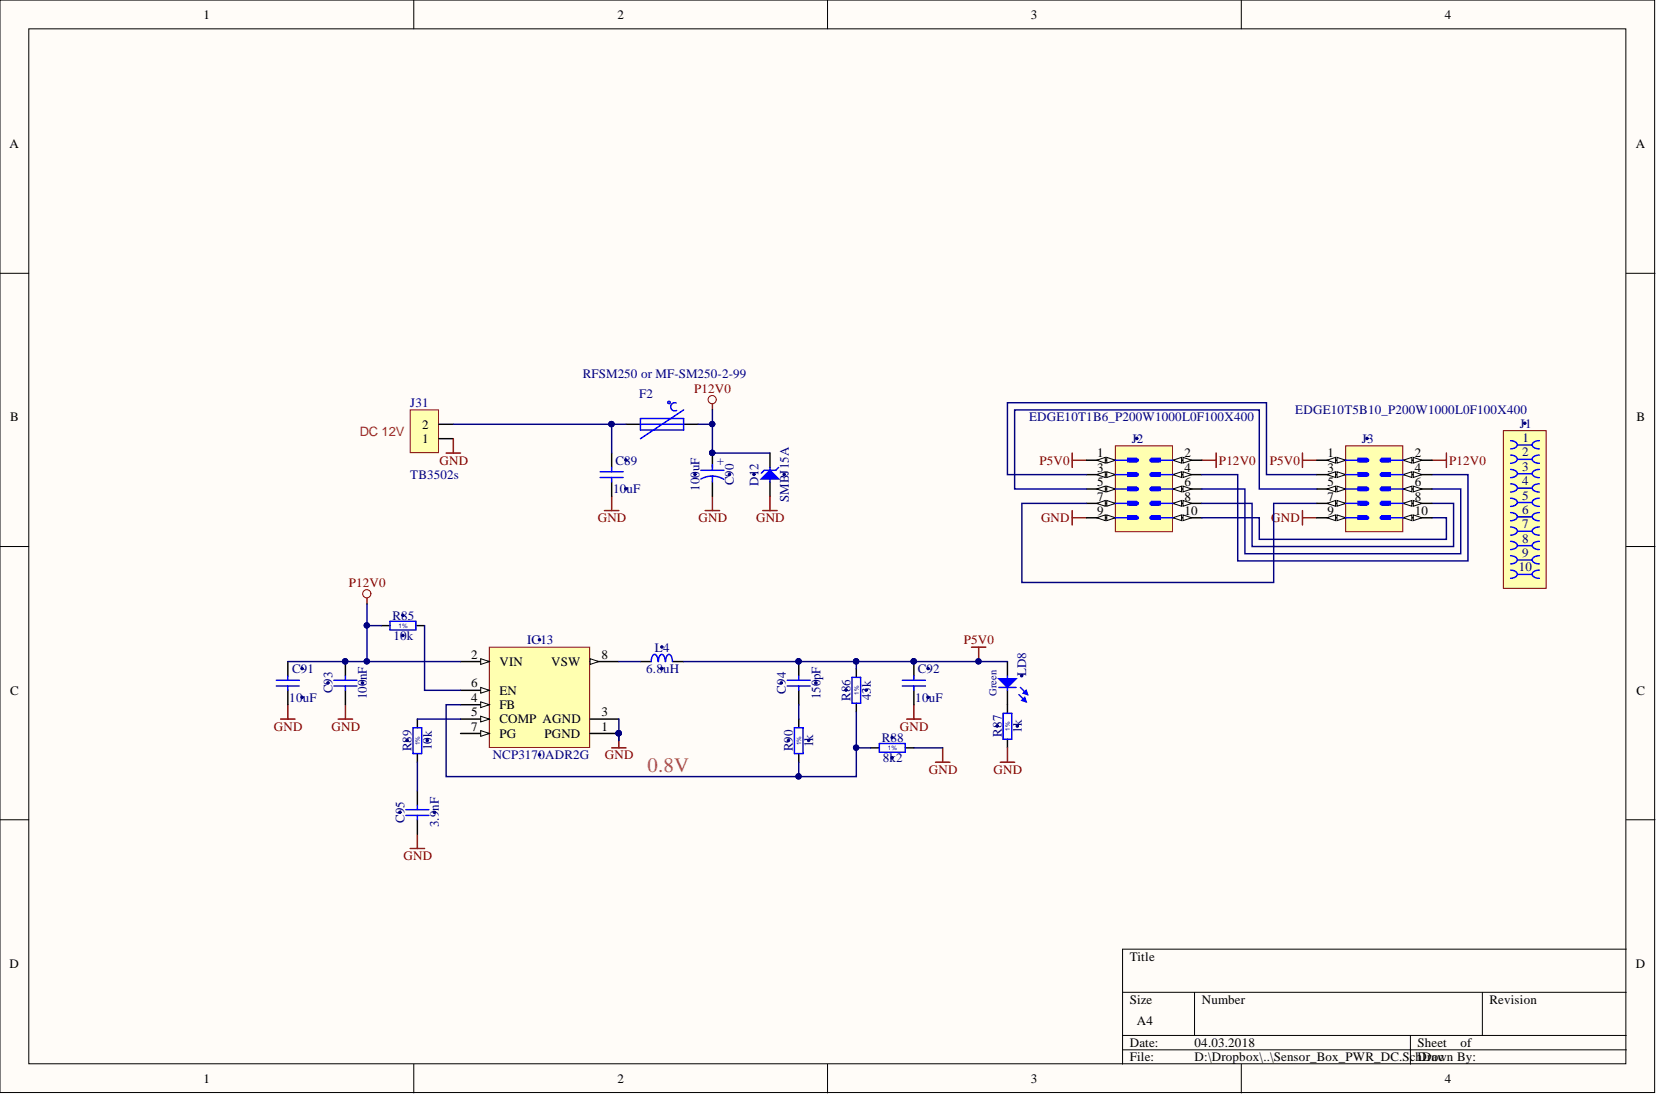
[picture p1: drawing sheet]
<svg xmlns="http://www.w3.org/2000/svg" width="292mm" height="193mm" viewBox="0 0 292 193" stroke-linecap="round" stroke-linejoin="round" font-family="sans-serif">
<defs><g id="words">
<text font-size="3.6" fill="#da2467" x="114.2" y="136.2">0.8V</text>
<g font-size="2.3">
<text x="35.9" y="3.3">1</text>
<text x="108.9" y="3.3">2</text>
<text x="181.8" y="3.3">3</text>
<text x="254.9" y="3.3">4</text>
<text x="1.7" y="26.1">A</text>
<text x="288.6" y="26.1">A</text>
<text x="1.8" y="74.3">B</text>
<text x="74.5" y="75.6">2</text>
<text x="288.6" y="74.3">B</text>
<text x="74.5" y="78.1">1</text>
<text x="193.5" y="80.7">1</text>
<text x="193.5" y="83.2">3</text>
<text x="208.9" y="80.7">2</text>
<text x="208.9" y="83.2">4</text>
<text x="234.1" y="80.7">1</text>
<text x="234.1" y="83.2">3</text>
<text x="249.5" y="80.7">2</text>
<text x="249.5" y="83.2">4</text>
<text x="193.5" y="85.7">5</text>
<text x="193.5" y="88.3">7</text>
<text x="208.9" y="85.7">6</text>
<text x="208.9" y="88.3">8</text>
<text x="234.1" y="85.7">5</text>
<text x="234.1" y="88.3">7</text>
<text x="249.5" y="85.7">6</text>
<text x="249.5" y="88.3">8</text>
<text x="193.5" y="90.8">9</text>
<text x="208.9" y="90.8">10</text>
<text x="234.1" y="90.8">9</text>
<text x="249.5" y="90.8">10</text>
<text x="83.1" y="116.2">2</text>
<text x="88.1" y="117.5">VIN</text>
<text x="97.2" y="117.5">VSW</text>
<text x="106.1" y="116.2">8</text>
<text x="1.8" y="122.5">C</text>
<text x="83.1" y="123.8">4</text>
<text x="83.1" y="121.3">6</text>
<text x="88.1" y="125.1">FB</text>
<text x="88.1" y="122.5">EN</text>
<text x="288.6" y="122.5">C</text>
<text x="83.1" y="128.9">7</text>
<text x="83.1" y="126.3">5</text>
<text x="88.1" y="130.1">PG</text>
<text x="88.1" y="127.6">COMP AGND</text>
<text x="96" y="130.1">PGND</text>
<text x="106.1" y="128.9">1</text>
<text x="106.1" y="126.3">3</text>
<text x="1.7" y="170.7">D</text>
<text x="199.3" y="169.5">Title</text>
<text x="288.6" y="170.7">D</text>
<text x="199.3" y="177.1">Size</text>
<text x="212" y="177.1">Number</text>
<text x="262.7" y="177.1">Revision</text>
<text x="199.3" y="184.7">Date:</text>
<text x="200.5" y="180.9">A4</text>
<text x="210.7" y="184.7">04.03.2018</text>
<text x="250" y="184.7">Sheet</text>
<text x="257.6" y="184.7">of</text>
<text x="35.9" y="191">1</text>
<text x="108.9" y="191">2</text>
<text x="181.8" y="191">3</text>
<text x="199.3" y="187.2">File:</text>
<text x="210.7" y="187.2">D:\Dropbox\..\Sensor_Box_PWR_DC.SchDDrawn By:</text>
<text x="252.5" y="187.2">oc</text>
<text x="254.9" y="191">4</text>
</g>
<g font-size="2.3" fill="#000080">
<text x="72.3" y="71.8">J31</text>
<text x="102.8" y="66.7">RFSM250 or MF-SM250-2-99</text>
<text x="112.7" y="70.3">F2</text>
<text x="181.5" y="74.3">EDGE10T1B6_P200W1000L0F100X400</text>
<text x="228.5" y="73.1">EDGE10T5B10_P200W1000L0F100X400</text>
<text x="268.1" y="75.4">J1</text>
<text x="268.6" y="78">1</text>
<text x="108.6" y="81.9">C89</text>
<text x="126.4" y="81.9">+</text>
<text x="199.6" y="78.1">J2</text>
<text x="240.2" y="78.1">J3</text>
<text x="268.5" y="80.5">2</text>
<text x="268.5" y="83">3</text>
<text x="72.3" y="84.5">TB3502s</text>
<text x="108.1" y="87">10uF</text>
<text x="123.4" y="86.6" transform="rotate(-90 123.4 86.6)">100uF</text>
<text x="129.5" y="85.6" transform="rotate(-90 129.5 85.6)">C90</text>
<text x="133.8" y="85.7" transform="rotate(-90 133.8 85.7)">D12</text>
<text x="139.1" y="88.5" transform="rotate(-90 139.1 88.5)">SMBJ15A</text>
<text x="268.5" y="85.6">4</text>
<text x="268.5" y="88.1">5</text>
<text x="268.5" y="90.7">6</text>
<text x="268.5" y="93.2">7</text>
<text x="268.5" y="95.7">8</text>
<text x="267.9" y="100.8">10</text>
<text x="268.5" y="98.3">9</text>
<text x="69.2" y="109.3">R85</text>
<text x="69.4" y="112.9">10k</text>
<text x="93" y="113.6">IC13</text>
<text x="51.5" y="118.7">C91</text>
<text x="114" y="118.7">6.8uH</text>
<text x="115.5" y="114.9">L4</text>
<text x="161.9" y="118.7">C92</text>
<text x="181" y="119.2" transform="rotate(-90 181 119.2)">LD8</text>
<text x="51" y="123.8">10uF</text>
<text x="58.6" y="122.3" transform="rotate(-90 58.6 122.3)">C93</text>
<text x="64.7" y="123.4" transform="rotate(-90 64.7 123.4)">100nF</text>
<text x="138.6" y="122.4" transform="rotate(-90 138.6 122.4)">C94</text>
<text x="144.7" y="123.4" transform="rotate(-90 144.7 123.4)">150pF</text>
<text x="150" y="123.6" transform="rotate(-90 150 123.6)">R86</text>
<text x="153.6" y="123.5" transform="rotate(-90 153.6 123.5)">43k</text>
<text x="161.5" y="123.8">10uF</text>
<text x="143.4" y="131.8" transform="rotate(-90 143.4 131.8)">1k</text>
<text x="155.5" y="130.9">R88</text>
<text x="176.7" y="130" transform="rotate(-90 176.7 130)">R87</text>
<text x="180.2" y="129.3" transform="rotate(-90 180.2 129.3)">1k</text>
<text x="72.6" y="132.5" transform="rotate(-90 72.6 132.5)">R89</text>
<text x="76.2" y="132.3" transform="rotate(-90 76.2 132.3)">10k</text>
<text x="86.9" y="133.9">NCP3170ADR2G</text>
<text x="139.9" y="132.5" transform="rotate(-90 139.9 132.5)">R90</text>
<text x="155.7" y="134.4">8k2</text>
<text x="71.3" y="145.2" transform="rotate(-90 71.3 145.2)">C95</text>
<text x="77.4" y="145.9" transform="rotate(-90 77.4 145.9)">3.9nF</text>
</g>
<g font-size="2.3" fill="#800000">
<text x="122.4" y="69.3">P12V0</text>
<text x="77.5" y="81.9">GND</text>
<text x="183.4" y="81.9">P5V0</text>
<text x="215" y="81.9">P12V0</text>
<text x="224" y="81.9">P5V0</text>
<text x="255.6" y="81.9">P12V0</text>
<text x="105.4" y="92.1">GND</text>
<text x="123.2" y="92.1">GND</text>
<text x="133.4" y="92.1">GND</text>
<text x="183.6" y="92.1">GND</text>
<text x="224.2" y="92.1">GND</text>
<text x="61.5" y="103.5">P12V0</text>
<text x="170" y="113.6">P5V0</text>
<text x="48.3" y="128.9">GND</text>
<text x="58.5" y="128.9">GND</text>
<text x="158.7" y="128.9">GND</text>
<text x="106.7" y="133.9">GND</text>
<text x="163.8" y="136.5">GND</text>
<text x="175.2" y="136.5">GND</text>
<text x="71.2" y="151.7">GND</text>
</g>
<text font-size="2.3" fill="#ee0e22" x="63.5" y="76.9">DC 12V</text>
<text font-size="1.9" fill="#000080" x="175.8" y="122.7" transform="rotate(-90 175.8 122.7)">Green</text>
<g font-size="1.1" fill="#000080">
<text x="70.3" y="110.8">1%</text>
<text x="151.5" y="122.5" transform="rotate(-90 151.5 122.5)">1%</text>
<text x="74" y="131.4" transform="rotate(-90 74 131.4)">1%</text>
<text x="141.3" y="131.4" transform="rotate(-90 141.3 131.4)">1%</text>
<text x="178.1" y="128.9" transform="rotate(-90 178.1 128.9)">1%</text>
<text x="156.6" y="132.3">1%</text>
</g>
</g></defs>
<g fill="#fffcf8" stroke="#000" stroke-width=".18">
<path d="M0 0h291.9v192.7h-291.9z"/>
<path d="M5.1 5.1h281.7v182.5h-281.7z"/>
</g>
<g fill="none" stroke="#000" stroke-width=".18">
<path d="M73 0v5.1M146 0v5.1M219 0v5.1M0 48.2h5.1M286.9 48.2h5M0 96.4h5.1M286.9 96.4h5M0 144.6h5.1M286.9 144.6h5M198 175h88.9M210.7 175v7.6M261.5 175v7.6"/>
<path d="M286.9 167.4h-88.9v20.3M73 187.7v5.1M146 187.7v5.1M198 182.6h88.9M198 185.2h88.9M219 187.7v5.1M248.8 182.6v5.1"/>
</g>
<path d="M106.6 90.1h2.6M107.9 87.5v2.6" fill="none" stroke="#800000" stroke-width=".25"/>
<path d="M72.3 72.3h5.1v7.5h-5.1z" fill="#ffffb0" stroke="#800000" stroke-width=".18"/>
<g fill="none" stroke="#000" stroke-width=".25">
<path d="M77.4 77.4h2.6M77.4 74.8h2.6M110.4 74.8h2.6M120.6 74.8h2.5M50.8 116.7v2.5M60.9 116.7v2.5M67.3 110.4h1.5M73.4 110.4h1.5M140.9 116.7v2.5M151 118v1.5M50.8 121.8v2.5M60.9 121.8v2.5"/>
<path d="M140.9 121.8v2.5M140.9 126.8v1.6M140.9 132.9v1.5M151 124v1.6M153.6 131.9h1.5M159.7 131.9h1.5"/>
</g>
<g fill="none" stroke="#00f" stroke-width=".25">
<path d="M113 73.8h7.6v2.1h-7.6zM113 74.8h7.6M117.9 71.2l-.1-.2 .2-.2 .2 .2-.2 .2M119.3 71.1a.72 .72 0 0 0-1 .7 .72 .72 0 0 0 1 .6M120.6 72.3l-7.6 5.1M48.7 120h4.1M50.8 119.2v.8M58.9 120h4.1M60.9 119.2v.8M68.8 109.6h4.6v1.5h-4.6zM138.9 120h4M140.9 119.2v.8"/>
<path d="M150.3 119.5h1.5v4.5h-1.5zM48.7 121h4.1M50.8 121v.8M58.9 121h4.1M60.9 121v.8M138.9 121h4M140.1 128.4h1.6v4.5h-1.6zM140.9 121v.8M155.1 131.2h4.6v1.5h-4.6z"/>
</g>
<g fill="none" stroke="#800000" stroke-width=".25">
<path d="M124.4 90.1h2.5M125.7 87.5v2.6M64.7 105.5v1M171.4 114.2h2.5M172.6 114.2v2.5M49.5 126.8h2.5M50.8 124.3v2.5M59.7 126.8h2.5M60.9 124.3v2.5M107.9 131.9h2.5M109.2 129.4v2.5M159.9 126.8h2.6"/>
<path d="M161.2 124.3v2.5M165 134.4h2.5M166.3 131.9v2.5M72.3 149.7h2.6M73.6 147.1v2.6"/>
</g>
<g fill="#000080" stroke="#000080" stroke-width=".18">
<circle cx="172.6" cy="116.7" r=".47"/>
<circle cx="109.1" cy="129.3" r=".47"/>
<circle cx="71" cy="108.5" r=".22"/>
<circle cx="71" cy="112.1" r=".22"/>
<circle cx="140.9" cy="116.7" r=".47"/>
<circle cx="137.8" cy="120.5" r=".22"/>
<circle cx="143.9" cy="120.5" r=".22"/>
<circle cx="53.3" cy="117.9" r=".22"/>
<circle cx="53.3" cy="123" r=".22"/>
<circle cx="60.9" cy="116.7" r=".47"/>
<circle cx="57.8" cy="120.5" r=".22"/>
<circle cx="63.9" cy="120.5" r=".22"/>
<circle cx="157.4" cy="130.1" r=".22"/>
<circle cx="157.4" cy="133.6" r=".22"/>
<circle cx="149.2" cy="121.7" r=".22"/>
<circle cx="152.8" cy="121.7" r=".22"/>
<circle cx="139.1" cy="130.6" r=".22"/>
<circle cx="142.6" cy="130.6" r=".22"/>
</g>
<circle cx="64.7" cy="104.7" r=".72" fill="none" stroke="#800000" stroke-width=".18"/>
<path d="M86.3 114.2h17.7v17.6h-17.7z" fill="#ffffb0" stroke="#800000" stroke-width=".18"/>
<path d="M81.2 116.7h5.1" fill="none" stroke="#000" stroke-width=".25"/>
<path d="M84.8 116.2l1.5 .5-1.5 .5z" fill="#fffcf8"/>
<path d="M84.8 116.2l1.5 .5-1.5 .5z" fill="none" stroke="#000" stroke-width=".18"/>
<path d="M81.2 124.3h5.1" fill="none" stroke="#000" stroke-width=".25"/>
<path d="M84.8 123.8l1.5 .5-1.5 .5z" fill="#fffcf8"/>
<path d="M84.8 123.8l1.5 .5-1.5 .5z" fill="none" stroke="#000" stroke-width=".18"/>
<path d="M104.1 116.7h5.1" fill="none" stroke="#000" stroke-width=".25"/>
<path d="M104.1 116.2l1.5 .5-1.5 .5z" fill="#fffcf8"/>
<path d="M104.1 116.2l1.5 .5-1.5 .5z" fill="none" stroke="#000" stroke-width=".18"/>
<path d="M81.2 129.4h5.1M104.1 129.4h5.1" fill="none" stroke="#000" stroke-width=".25"/>
<circle cx="109.1" cy="129.3" r=".47" fill="#000080" stroke="#000080" stroke-width=".18"/>
<path d="M84.8 128.9l1.5 .5-1.5 .5z" fill="#fffcf8"/>
<path d="M84.8 128.9l1.5 .5-1.5 .5z" fill="none" stroke="#000" stroke-width=".18"/>
<path d="M81.2 126.8h5.1" fill="none" stroke="#000" stroke-width=".25"/>
<path d="M84.8 126.3l1.5 .5-1.5 .5z" fill="#fffcf8"/>
<path d="M84.8 126.3l1.5 .5-1.5 .5z" fill="none" stroke="#000" stroke-width=".18"/>
<path d="M81.2 121.8h5.1M104.1 126.8h5.1" fill="none" stroke="#000" stroke-width=".25"/>
<path d="M84.8 121.3l1.5 .5-1.5 .5z" fill="#fffcf8"/>
<path d="M84.8 121.3l1.5 .5-1.5 .5z" fill="none" stroke="#000" stroke-width=".18"/>
<g fill="#000080" stroke="#000080" stroke-width=".18">
<circle cx="95.2" cy="112.9" r=".22"/>
<circle cx="95.2" cy="133.1" r=".22"/>
<circle cx="109.1" cy="129.3" r=".47"/>
<circle cx="71.8" cy="130.6" r=".22"/>
<circle cx="75.4" cy="130.6" r=".22"/>
<circle cx="70.5" cy="143.3" r=".22"/>
<circle cx="76.6" cy="143.3" r=".22"/>
<circle cx="116.7" cy="114.1" r=".22"/>
<circle cx="116.7" cy="117.9" r=".22"/>
<circle cx="125.6" cy="79.9" r=".47"/>
<circle cx="128.7" cy="83.7" r=".22"/>
<circle cx="122.6" cy="83.7" r=".22"/>
</g>
<path d="M125.7 79.9v2.6M135.8 79.9v2.6M125.7 85v2.5M135.8 85v2.5M113 116.7h1.9M118.7 116.7h1.9M73.6 126.8v1.6M73.6 132.9v1.5M73.6 139.5v2.6M73.6 144.6v2.5" fill="none" stroke="#000" stroke-width=".25"/>
<g fill="none" stroke="#00f" stroke-width=".25">
<path d="M123.6 83h4.1M125.7 84l.8 .1 1.2 .4M125.7 84l-1.3 .2-.8 .3M125.7 81.9v1.1M125.7 84v1M116.1 116.7a1.16 1.16 0 0 0-.6-1.3 1.32 1.32 0 0 0-.6 1.3M117.3 116.7a1.16 1.16 0 0 0-.5-1.3 1.32 1.32 0 0 0-.7 1.3M118.6 116.7a1.16 1.16 0 0 0-.6-1.3 1.32 1.32 0 0 0-.6 1.3M72.9 128.4h1.5v4.5h-1.5zM71.6 142.8h4M71.6 143.8h4M73.6 142.1v.7"/>
<path d="M73.6 143.8v.8"/>
</g>
<circle cx="125.6" cy="70.5" r=".72" fill="none" stroke="#800000" stroke-width=".18"/>
<path d="M125.7 71.3v1" fill="none" stroke="#800000" stroke-width=".25"/>
<path d="M134.3 84.5l1.5-1.5 1.5 1.5z" fill="#00f"/>
<g fill="none" stroke="#00f" stroke-width=".25">
<path d="M105.9 84.2h4M105.9 83.2h4M107.9 82.5v.7M107.9 84.2v.8M134.3 84.5l1.5-1.5 1.5 1.5zM135.8 82.5v2.5M137.3 82.5l-.5 .5h-2l-.5 .5M159.2 120h4M161.2 119.2v.8M159.2 121h4M161.2 121v.8M179.7 122.5l1.3 1.3"/>
<path d="M180 121.3l1.3 1.2"/>
</g>
<g fill="#000080" stroke="#000080" stroke-width=".18">
<circle cx="133" cy="83.7" r=".22"/>
<circle cx="138.3" cy="83.7" r=".22"/>
<circle cx="110.4" cy="81.1" r=".22"/>
<circle cx="110.4" cy="86.2" r=".22"/>
<circle cx="161.2" cy="116.7" r=".47"/>
<circle cx="163.7" cy="117.9" r=".22"/>
<circle cx="163.7" cy="123" r=".22"/>
</g>
<path d="M78.7 79.9h2.5M80 77.4v2.5M134.5 90.1h2.6M135.8 87.5v2.6" fill="none" stroke="#800000" stroke-width=".25"/>
<path d="M107.9 79.9v2.6M107.9 85v2.5M161.2 116.7v2.5M161.2 121.8v2.5" fill="none" stroke="#000" stroke-width=".25"/>
<path d="M180.2 123.5l.5-.5 .3 .8z" fill="#00f"/>
<path d="M180.2 123.5l.5-.5 .3 .8z" fill="none" stroke="#00f" stroke-width=".25"/>
<path d="M180.5 122.3l.5-.5 .3 .7z" fill="#00f"/>
<path d="M177.7 119.2v2.6M180.5 122.3l.5-.5 .3 .7z" fill="none" stroke="#00f" stroke-width=".25"/>
<path d="M177.7 116.7v2.5M177.7 121.8v2.5" fill="none" stroke="#000" stroke-width=".25"/>
<path d="M176.2 119.7h3l-1.5 1.6z" fill="#00f"/>
<path d="M176.2 119.7h3l-1.5 1.6zM176.2 121.3h3M176.9 125.8h1.6v4.6h-1.6z" fill="none" stroke="#00f" stroke-width=".25"/>
<g fill="#000080" stroke="#000080" stroke-width=".18">
<circle cx="180.2" cy="119.2" r=".22"/>
<circle cx="175.9" cy="128.1" r=".22"/>
<circle cx="179.4" cy="128.1" r=".22"/>
</g>
<path d="M177.7 124.3v1.5M177.7 130.4v1.5" fill="none" stroke="#000" stroke-width=".25"/>
<g fill="none" stroke="#800000" stroke-width=".25">
<path d="M189.1 79.9v2.6M214.5 79.9v2.6M229.7 79.9v2.6M255.1 79.9v2.6M189.1 81.2h2.6M189.1 91.3h2.6M189.1 90.1v2.5M212 81.2h2.5M229.7 81.2h2.6M229.7 90.1v2.5M229.7 91.3h2.6M252.6 81.2h2.5"/>
<path d="M176.4 134.4h2.6M177.7 131.9v2.5"/>
</g>
<path d="M265.2 76h7.5v27.8h-7.5z" fill="#ffffb0" stroke="#800000" stroke-width=".18"/>
<g fill="none" stroke="#00f" stroke-width=".25">
<path d="M266.4 77.7a1.09 1.09 0 0 1 1.2 .7 1.05 1.05 0 0 1-1.2 .8M267.7 78.5h2.6M271.5 77.7a1.13 1.13 0 0 0-1.2 .7 1.23 1.23 0 0 0 1.2 .8M266.4 80.3a1.09 1.09 0 0 1 1.2 .7 1.05 1.05 0 0 1-1.2 .7M266.4 82.8a1.09 1.09 0 0 1 1.2 .7 1.05 1.05 0 0 1-1.2 .8M266.4 85.3a1.09 1.09 0 0 1 1.2 .7 1.05 1.05 0 0 1-1.2 .8M266.4 87.9a1.09 1.09 0 0 1 1.2 .7 1.05 1.05 0 0 1-1.2 .7M266.4 90.4a1.09 1.09 0 0 1 1.2 .7 1.05 1.05 0 0 1-1.2 .8M266.4 93a1.09 1.09 0 0 1 1.2 .7 1.05 1.05 0 0 1-1.2 .7M266.4 95.5a1.09 1.09 0 0 1 1.2 .7 1.05 1.05 0 0 1-1.2 .7M266.4 98a1.09 1.09 0 0 1 1.2 .7 1.05 1.05 0 0 1-1.2 .8M267.7 81h2.6"/>
<path d="M267.7 83.6h2.6M267.7 88.6h2.6M267.7 86.1h2.6M267.7 91.2h2.6M267.7 96.2h2.6M267.7 93.7h2.6M267.7 98.8h2.6M271.5 80.3a1.13 1.13 0 0 0-1.2 .7 1.23 1.23 0 0 0 1.2 .7M271.5 82.8a1.13 1.13 0 0 0-1.2 .7 1.23 1.23 0 0 0 1.2 .8M271.5 85.3a1.13 1.13 0 0 0-1.2 .7 1.23 1.23 0 0 0 1.2 .8M271.5 87.9a1.13 1.13 0 0 0-1.2 .7 1.23 1.23 0 0 0 1.2 .7M271.5 90.4a1.13 1.13 0 0 0-1.2 .7 1.23 1.23 0 0 0 1.2 .8"/>
<path d="M271.5 93a1.13 1.13 0 0 0-1.2 .7 1.23 1.23 0 0 0 1.2 .7M271.5 95.5a1.13 1.13 0 0 0-1.2 .7 1.23 1.23 0 0 0 1.2 .7M271.5 98a1.13 1.13 0 0 0-1.2 .7 1.23 1.23 0 0 0 1.2 .8M266.4 100.6a1.09 1.09 0 0 1 1.2 .7 1.05 1.05 0 0 1-1.2 .7M267.7 101.3h2.6M271.5 100.6a1.13 1.13 0 0 0-1.2 .7 1.23 1.23 0 0 0 1.2 .7"/>
</g>
<circle cx="268.9" cy="74.7" r=".22" fill="#000080" stroke="#000080" stroke-width=".18"/>
<path d="M196.7 78.6h10.1v15.2h-10.1z" fill="#ffffb0" stroke="#800000" stroke-width=".18"/>
<path d="M191.7 81.2h5" fill="none" stroke="#000" stroke-width=".25"/>
<path d="M195.2 80.7l1.5 .5-1.5 .5z" fill="#fffcf8"/>
<path d="M195.2 80.7l1.5 .5-1.5 .5z" fill="none" stroke="#000" stroke-width=".18"/>
<path d="M193.4 81.2l1.6-.5v1z" fill="#fffcf8"/>
<path d="M193.4 81.2l1.6-.5v1z" fill="none" stroke="#000" stroke-width=".18"/>
<path d="M206.9 81.2h5.1" fill="none" stroke="#000" stroke-width=".25"/>
<path d="M206.9 81.2l1.5-.5v1z" fill="#fffcf8"/>
<path d="M206.9 81.2l1.5-.5v1z" fill="none" stroke="#000" stroke-width=".18"/>
<path d="M208.7 80.7l1.5 .5-1.5 .5z" fill="#fffcf8"/>
<path d="M208.7 80.7l1.5 .5-1.5 .5z" fill="none" stroke="#000" stroke-width=".18"/>
<path d="M191.7 83.7h5" fill="none" stroke="#000" stroke-width=".25"/>
<path d="M195.2 83.2l1.5 .5-1.5 .5z" fill="#fffcf8"/>
<path d="M195.2 83.2l1.5 .5-1.5 .5z" fill="none" stroke="#000" stroke-width=".18"/>
<path d="M193.4 83.7l1.6-.5v1z" fill="#fffcf8"/>
<path d="M193.4 83.7l1.6-.5v1z" fill="none" stroke="#000" stroke-width=".18"/>
<path d="M206.9 83.7h5.1" fill="none" stroke="#000" stroke-width=".25"/>
<path d="M206.9 83.7l1.5-.5v1z" fill="#fffcf8"/>
<path d="M206.9 83.7l1.5-.5v1z" fill="none" stroke="#000" stroke-width=".18"/>
<path d="M208.7 83.2l1.5 .5-1.5 .5z" fill="#fffcf8"/>
<path d="M208.7 83.2l1.5 .5-1.5 .5z" fill="none" stroke="#000" stroke-width=".18"/>
<path d="M191.7 86.3h5" fill="none" stroke="#000" stroke-width=".25"/>
<path d="M195.2 85.7l1.5 .6-1.5 .5z" fill="#fffcf8"/>
<path d="M195.2 85.7l1.5 .6-1.5 .5z" fill="none" stroke="#000" stroke-width=".18"/>
<path d="M193.4 86.3l1.6-.6v1.1z" fill="#fffcf8"/>
<path d="M193.4 86.3l1.6-.6v1.1z" fill="none" stroke="#000" stroke-width=".18"/>
<path d="M206.9 86.3h5.1" fill="none" stroke="#000" stroke-width=".25"/>
<path d="M206.9 86.3l1.5-.6v1.1z" fill="#fffcf8"/>
<path d="M206.9 86.3l1.5-.6v1.1z" fill="none" stroke="#000" stroke-width=".18"/>
<path d="M208.7 85.7l1.5 .6-1.5 .5z" fill="#fffcf8"/>
<path d="M208.7 85.7l1.5 .6-1.5 .5z" fill="none" stroke="#000" stroke-width=".18"/>
<path d="M191.7 88.8h5" fill="none" stroke="#000" stroke-width=".25"/>
<path d="M195.2 88.3l1.5 .5-1.5 .5z" fill="#fffcf8"/>
<path d="M195.2 88.3l1.5 .5-1.5 .5z" fill="none" stroke="#000" stroke-width=".18"/>
<path d="M193.4 88.8l1.6-.5v1z" fill="#fffcf8"/>
<path d="M193.4 88.8l1.6-.5v1z" fill="none" stroke="#000" stroke-width=".18"/>
<path d="M206.9 88.8h5.1" fill="none" stroke="#000" stroke-width=".25"/>
<path d="M206.9 88.8l1.5-.5v1z" fill="#fffcf8"/>
<path d="M206.9 88.8l1.5-.5v1z" fill="none" stroke="#000" stroke-width=".18"/>
<path d="M208.7 88.3l1.5 .5-1.5 .5z" fill="#fffcf8"/>
<path d="M208.7 88.3l1.5 .5-1.5 .5z" fill="none" stroke="#000" stroke-width=".18"/>
<path d="M191.7 91.3h5" fill="none" stroke="#000" stroke-width=".25"/>
<path d="M195.2 90.8l1.5 .5-1.5 .5z" fill="#fffcf8"/>
<path d="M195.2 90.8l1.5 .5-1.5 .5z" fill="none" stroke="#000" stroke-width=".18"/>
<path d="M193.4 91.3l1.6-.5v1z" fill="#fffcf8"/>
<path d="M193.4 91.3l1.6-.5v1z" fill="none" stroke="#000" stroke-width=".18"/>
<path d="M206.9 91.3h5.1" fill="none" stroke="#000" stroke-width=".25"/>
<path d="M206.9 91.3l1.5-.5v1z" fill="#fffcf8"/>
<path d="M206.9 91.3l1.5-.5v1z" fill="none" stroke="#000" stroke-width=".18"/>
<path d="M208.7 90.8l1.5 .5-1.5 .5z" fill="#fffcf8"/>
<path d="M208.7 90.8l1.5 .5-1.5 .5z" fill="none" stroke="#000" stroke-width=".18"/>
<path d="M196.7 81.2h2.6M196.7 86.3h2.6M196.7 83.7h2.6M196.7 88.8h2.6M196.7 91.3h2.6M204.4 81.2h2.5M204.4 86.3h2.5M204.4 83.7h2.5M204.4 88.8h2.5M204.4 91.3h2.5" fill="none" stroke="#00f" stroke-width=".25"/>
<path d="M199.3 81.2h1.2M199.3 83.7h1.2M199.3 86.3h1.2M199.3 88.8h1.2M199.3 91.3h1.2M203.1 81.2h1.3M203.1 83.7h1.3M203.1 86.3h1.3M203.1 88.8h1.3M203.1 91.3h1.3" fill="none" stroke="#00f" stroke-width=".76"/>
<g fill="#00f" stroke="#00f" stroke-width=".18">
<path d="M198.9 80.8h1.6v.7h-1.6z"/>
<path d="M198.9 83.3h1.6v.7h-1.6z"/>
<path d="M198.9 85.9h1.6v.7h-1.6z"/>
<path d="M198.9 88.4h1.6v.7h-1.6z"/>
<path d="M198.9 90.9h1.6v.7h-1.6z"/>
<path d="M203.1 80.8h1.6v.7h-1.6z"/>
<path d="M203.1 83.3h1.6v.7h-1.6z"/>
<path d="M203.1 85.9h1.6v.7h-1.6z"/>
<path d="M203.1 88.4h1.6v.7h-1.6z"/>
<path d="M203.1 90.9h1.6v.7h-1.6z"/>
</g>
<g fill="#000080" stroke="#000080" stroke-width=".18">
<circle cx="200.5" cy="77.3" r=".22"/>
<circle cx="107.9" cy="74.8" r=".47"/>
<circle cx="140.9" cy="136.9" r=".47"/>
<circle cx="151" cy="131.9" r=".47"/>
<circle cx="151" cy="116.7" r=".47"/>
<circle cx="109.1" cy="129.3" r=".47"/>
<circle cx="140.9" cy="116.7" r=".47"/>
<circle cx="125.6" cy="74.8" r=".47"/>
<circle cx="125.6" cy="79.9" r=".47"/>
<circle cx="64.7" cy="110.3" r=".47"/>
<circle cx="64.7" cy="116.7" r=".47"/>
<circle cx="60.9" cy="116.7" r=".47"/>
<circle cx="172.6" cy="116.7" r=".47"/>
<circle cx="161.2" cy="116.7" r=".47"/>
</g>
<g fill="none" stroke="#000080" stroke-width=".25">
<path d="M80 74.8h30.4M107.9 74.8v5.1M123.1 74.8h2.6M125.7 72.3v7.6h10.1M191.7 83.7h-14v-12.7h45.7v12.7h8.9M191.7 86.3h-12.7v-14h43.1v14h10.2M191.7 88.8h-11.5v13.9h44.5v-13.9h7.6M212 91.3h10.1v3.8h33v-3.8h-2.5M212 86.3h7.6v11.4h38.1v-11.4h-5.1M212 83.7h6.3v15.2h40.6v-15.2h-6.3M212 88.8h8.9v7.6h35.5v-7.6h-3.8M50.8 116.7h30.4"/>
<path d="M64.7 106.5v10.2M64.7 110.4h2.6M74.9 110.4v11.4h6.3M109.2 116.7h3.8M120.6 116.7h30.4M151 116.7h26.7M151 116.7v1.3M73.6 134.4v5.1M73.6 126.8h7.6M81.2 124.3h-2.5v12.7h72.3v-11.4M109.2 126.8v3.8M140.9 124.3v2.5"/>
<path d="M140.9 134.4v2.6M151 131.9h2.6M161.2 131.9h5.1"/>
</g>
<path d="M237.4 78.6h10v15.2h-10z" fill="#ffffb0" stroke="#800000" stroke-width=".18"/>
<path d="M232.3 81.2h5.1" fill="none" stroke="#000" stroke-width=".25"/>
<path d="M235.8 80.7l1.6 .5-1.6 .5z" fill="#fffcf8"/>
<path d="M235.8 80.7l1.6 .5-1.6 .5z" fill="none" stroke="#000" stroke-width=".18"/>
<path d="M234.1 81.2l1.5-.5v1z" fill="#fffcf8"/>
<path d="M234.1 81.2l1.5-.5v1z" fill="none" stroke="#000" stroke-width=".18"/>
<path d="M247.5 81.2h5.1" fill="none" stroke="#000" stroke-width=".25"/>
<path d="M247.5 81.2l1.5-.5v1z" fill="#fffcf8"/>
<path d="M247.5 81.2l1.5-.5v1z" fill="none" stroke="#000" stroke-width=".18"/>
<path d="M249.3 80.7l1.5 .5-1.5 .5z" fill="#fffcf8"/>
<path d="M249.3 80.7l1.5 .5-1.5 .5z" fill="none" stroke="#000" stroke-width=".18"/>
<path d="M232.3 83.7h5.1" fill="none" stroke="#000" stroke-width=".25"/>
<path d="M235.8 83.2l1.6 .5-1.6 .5z" fill="#fffcf8"/>
<path d="M235.8 83.2l1.6 .5-1.6 .5z" fill="none" stroke="#000" stroke-width=".18"/>
<path d="M234.1 83.7l1.5-.5v1z" fill="#fffcf8"/>
<path d="M234.1 83.7l1.5-.5v1z" fill="none" stroke="#000" stroke-width=".18"/>
<path d="M247.5 83.7h5.1" fill="none" stroke="#000" stroke-width=".25"/>
<path d="M247.5 83.7l1.5-.5v1z" fill="#fffcf8"/>
<path d="M247.5 83.7l1.5-.5v1z" fill="none" stroke="#000" stroke-width=".18"/>
<path d="M249.3 83.2l1.5 .5-1.5 .5z" fill="#fffcf8"/>
<path d="M249.3 83.2l1.5 .5-1.5 .5z" fill="none" stroke="#000" stroke-width=".18"/>
<path d="M232.3 86.3h5.1" fill="none" stroke="#000" stroke-width=".25"/>
<path d="M235.8 85.7l1.6 .6-1.6 .5z" fill="#fffcf8"/>
<path d="M235.8 85.7l1.6 .6-1.6 .5z" fill="none" stroke="#000" stroke-width=".18"/>
<path d="M234.1 86.3l1.5-.6v1.1z" fill="#fffcf8"/>
<path d="M234.1 86.3l1.5-.6v1.1z" fill="none" stroke="#000" stroke-width=".18"/>
<path d="M247.5 86.3h5.1" fill="none" stroke="#000" stroke-width=".25"/>
<path d="M247.5 86.3l1.5-.6v1.1z" fill="#fffcf8"/>
<path d="M247.5 86.3l1.5-.6v1.1z" fill="none" stroke="#000" stroke-width=".18"/>
<path d="M249.3 85.7l1.5 .6-1.5 .5z" fill="#fffcf8"/>
<path d="M249.3 85.7l1.5 .6-1.5 .5z" fill="none" stroke="#000" stroke-width=".18"/>
<path d="M232.3 88.8h5.1" fill="none" stroke="#000" stroke-width=".25"/>
<path d="M235.8 88.3l1.6 .5-1.6 .5z" fill="#fffcf8"/>
<path d="M235.8 88.3l1.6 .5-1.6 .5z" fill="none" stroke="#000" stroke-width=".18"/>
<path d="M234.1 88.8l1.5-.5v1z" fill="#fffcf8"/>
<path d="M234.1 88.8l1.5-.5v1z" fill="none" stroke="#000" stroke-width=".18"/>
<path d="M247.5 88.8h5.1" fill="none" stroke="#000" stroke-width=".25"/>
<path d="M247.5 88.8l1.5-.5v1z" fill="#fffcf8"/>
<path d="M247.5 88.8l1.5-.5v1z" fill="none" stroke="#000" stroke-width=".18"/>
<path d="M249.3 88.3l1.5 .5-1.5 .5z" fill="#fffcf8"/>
<path d="M249.3 88.3l1.5 .5-1.5 .5z" fill="none" stroke="#000" stroke-width=".18"/>
<path d="M232.3 91.3h5.1" fill="none" stroke="#000" stroke-width=".25"/>
<path d="M235.8 90.8l1.6 .5-1.6 .5z" fill="#fffcf8"/>
<path d="M235.8 90.8l1.6 .5-1.6 .5z" fill="none" stroke="#000" stroke-width=".18"/>
<path d="M234.1 91.3l1.5-.5v1z" fill="#fffcf8"/>
<path d="M234.1 91.3l1.5-.5v1z" fill="none" stroke="#000" stroke-width=".18"/>
<path d="M247.5 91.3h5.1" fill="none" stroke="#000" stroke-width=".25"/>
<path d="M247.5 91.3l1.5-.5v1z" fill="#fffcf8"/>
<path d="M247.5 91.3l1.5-.5v1z" fill="none" stroke="#000" stroke-width=".18"/>
<path d="M249.3 90.8l1.5 .5-1.5 .5z" fill="#fffcf8"/>
<path d="M249.3 90.8l1.5 .5-1.5 .5z" fill="none" stroke="#000" stroke-width=".18"/>
<path d="M237.4 81.2h2.5M237.4 86.3h2.5M237.4 83.7h2.5M237.4 88.8h2.5M237.4 91.3h2.5M245 81.2h2.5M245 86.3h2.5M245 83.7h2.5M245 88.8h2.5M245 91.3h2.5" fill="none" stroke="#00f" stroke-width=".25"/>
<path d="M239.9 81.2h1.3M239.9 83.7h1.3M239.9 86.3h1.3M239.9 88.8h1.3M239.9 91.3h1.3M243.7 81.2h1.3M243.7 83.7h1.3M243.7 86.3h1.3M243.7 88.8h1.3M243.7 91.3h1.3" fill="none" stroke="#00f" stroke-width=".76"/>
<g fill="#00f" stroke="#00f" stroke-width=".18">
<path d="M239.5 80.8h1.6v.7h-1.6z"/>
<path d="M239.5 83.3h1.6v.7h-1.6z"/>
<path d="M239.5 85.9h1.6v.7h-1.6z"/>
<path d="M239.5 88.4h1.6v.7h-1.6z"/>
<path d="M239.5 90.9h1.6v.7h-1.6z"/>
<path d="M243.7 80.8h1.6v.7h-1.6z"/>
<path d="M243.7 83.3h1.6v.7h-1.6z"/>
<path d="M243.7 85.9h1.6v.7h-1.6z"/>
<path d="M243.7 88.4h1.6v.7h-1.6z"/>
<path d="M243.7 90.9h1.6v.7h-1.6z"/>
</g>
<circle cx="241.1" cy="77.3" r=".22" fill="#000080" stroke="#000080" stroke-width=".18"/>
<use href="#words"/>
</svg>
